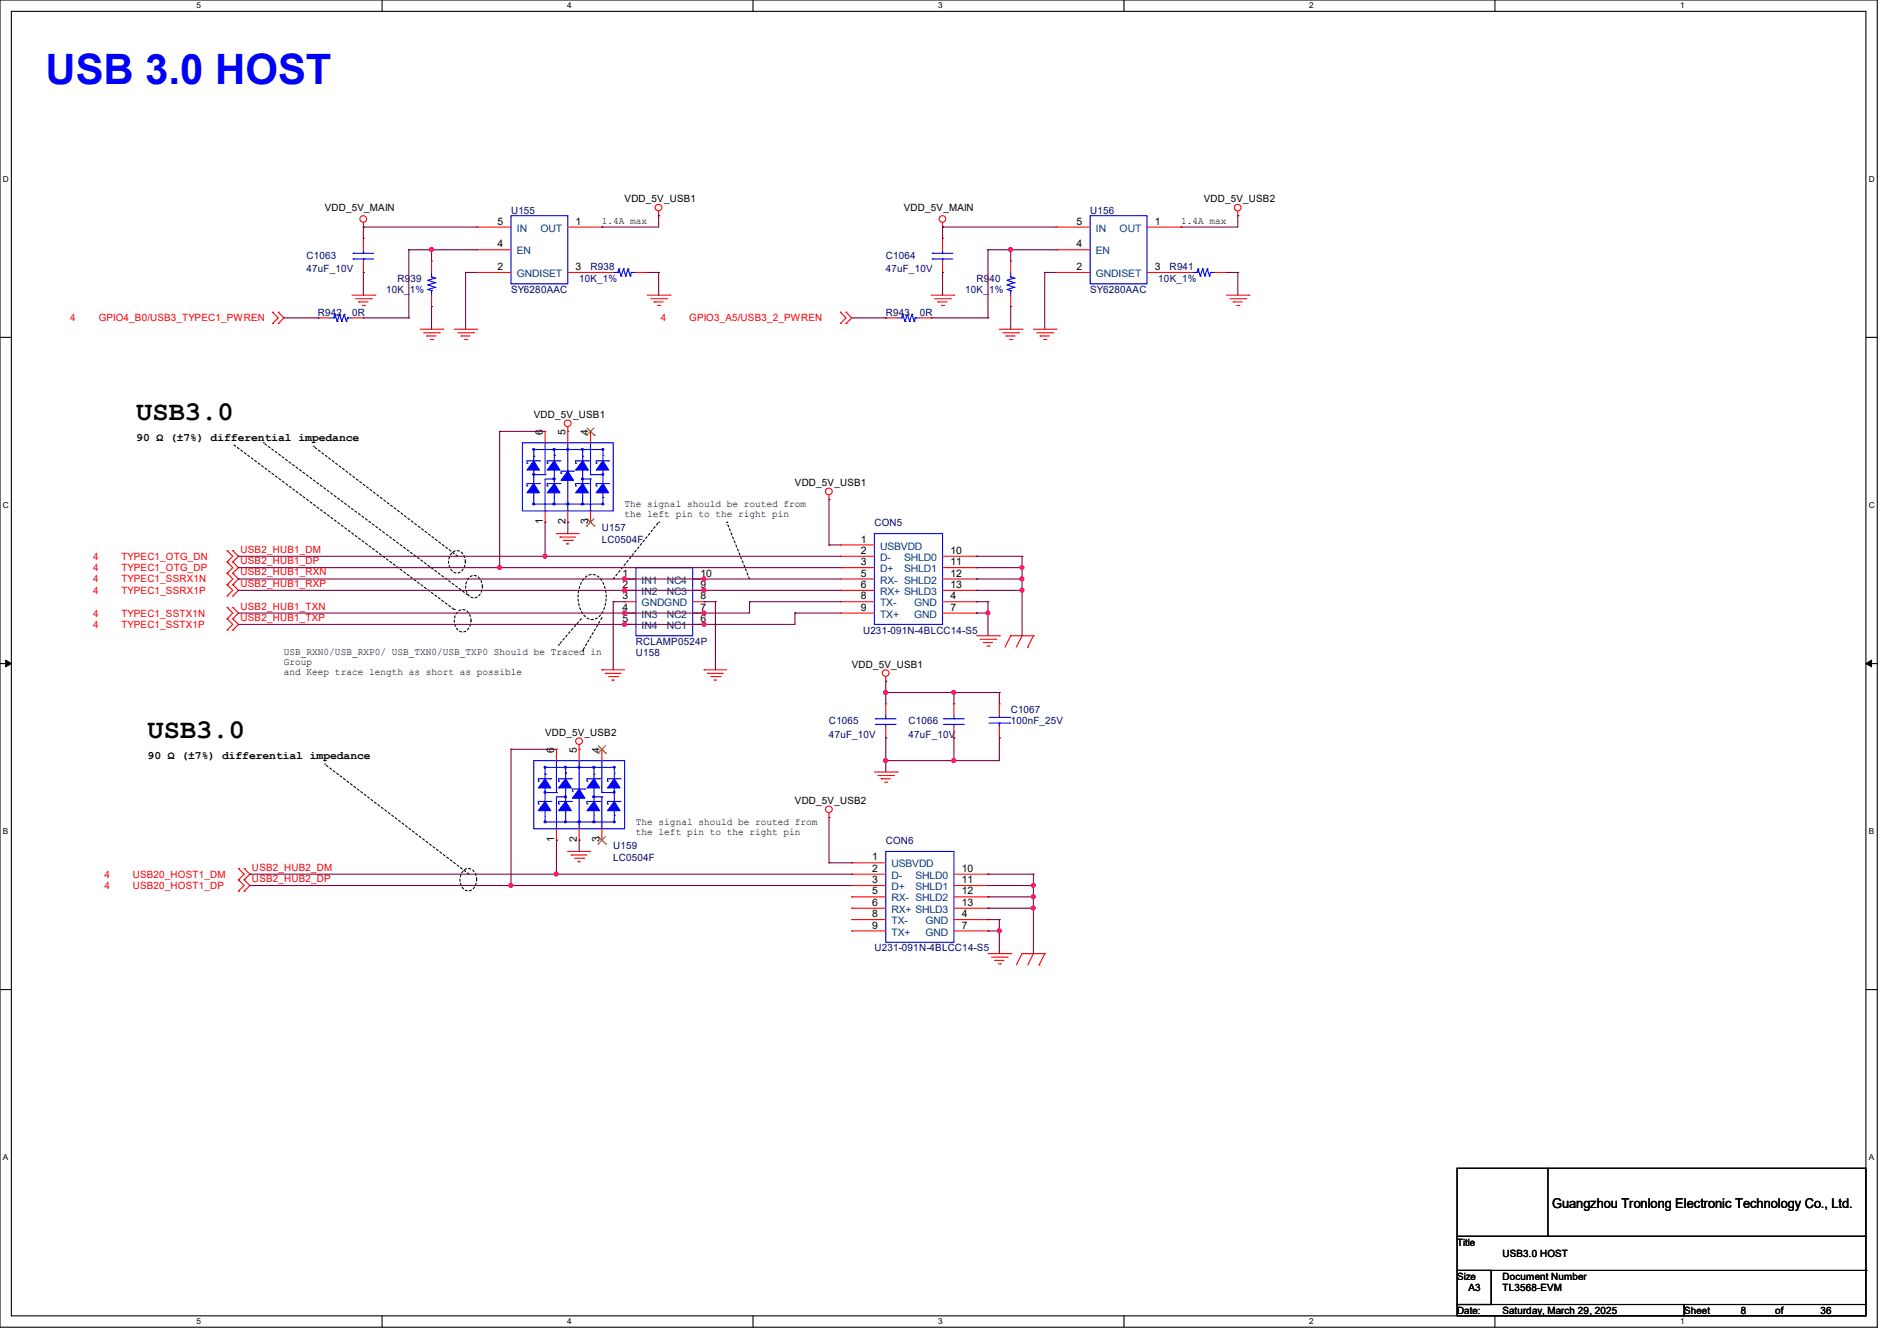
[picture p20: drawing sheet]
<svg xmlns="http://www.w3.org/2000/svg" width="297mm" height="210mm" viewBox="0 0 297 210" stroke-linecap="round" stroke-linejoin="round" font-family="sans-serif">
<defs><g id="words">
<text font-size="6.6" fill="#00f" x="7.1" y="13.2">USB 3.0 HOST</text>
<g font-size="4.2">
<text x="21.3" y="65.8">USB3.0</text>
<text x="23.1" y="115.6">USB3.0</text>
</g>
<text font-size="2.1" x="243" y="189.2">Guangzhou Tronlong Electronic Technology Co., Ltd.</text>
<g font-size="1.8">
<text x="21.3" y="69.1">90 Ω (±7%) differential impedance</text>
<text x="23.1" y="118.9">90 Ω (±7%) differential impedance</text>
</g>
<g font-size="1.6">
<text x="50.8" y="33.1">VDD_5V_MAIN</text>
<text x="77.9" y="35.2">5</text>
<text x="90.1" y="35.2">1</text>
<text x="94.2" y="35">1.4A max</text>
<text x="97.8" y="31.7">VDD_5V_USB1</text>
<text x="141.5" y="33.1">VDD_5V_MAIN</text>
<text x="168.6" y="35.2">5</text>
<text x="180.8" y="35.2">1</text>
<text x="184.9" y="35">1.4A max</text>
<text x="188.5" y="31.7">VDD_5V_USB2</text>
<text x="77.9" y="38.7">4</text>
<text x="168.6" y="38.7">4</text>
<text x="77.9" y="42.3">2</text>
<text x="90.1" y="42.3">3</text>
<text x="168.6" y="42.3">2</text>
<text x="180.8" y="42.3">3</text>
<text x="83.6" y="65.4">VDD_5V_USB1</text>
<text x="85" y="68.1" transform="rotate(-90 85 68.1)">6</text>
<text x="88.5" y="68.1" transform="rotate(-90 88.5 68.1)">5</text>
<text x="92.1" y="68.1" transform="rotate(-90 92.1 68.1)">4</text>
<text x="124.5" y="76.1">VDD_5V_USB1</text>
<text x="85" y="82.1" transform="rotate(-90 85 82.1)">1</text>
<text x="88.5" y="82.1" transform="rotate(-90 88.5 82.1)">2</text>
<text x="92.1" y="82.1" transform="rotate(-90 92.1 82.1)">3</text>
<text x="97.8" y="79.5">The signal should be routed from</text>
<text x="97.8" y="81">the left pin to the right pin</text>
<text x="134.8" y="85">1</text>
<text x="134.8" y="88.5">3</text>
<text x="134.8" y="86.7">2</text>
<text x="148.8" y="86.7">10</text>
<text x="148.8" y="88.5">11</text>
<text x="97.4" y="90.3">1</text>
<text x="97.4" y="92.1">2</text>
<text x="97.4" y="93.9">3</text>
<text x="97.4" y="95.6">4</text>
<text x="109.7" y="95.6">7</text>
<text x="109.7" y="93.9">8</text>
<text x="109.7" y="92.1">9</text>
<text x="109.7" y="90.3">10</text>
<text x="134.8" y="90.3">5</text>
<text x="134.8" y="92.1">6</text>
<text x="134.8" y="93.9">8</text>
<text x="134.8" y="95.6">9</text>
<text x="148.8" y="95.6">7</text>
<text x="148.8" y="93.9">4</text>
<text x="148.8" y="90.3">12</text>
<text x="148.8" y="92.1">13</text>
<text x="97.4" y="97.4">5</text>
<text x="109.7" y="97.4">6</text>
<text x="44.4" y="102.6">USB_RXN0/USB_RXP0/ USB_TXN0/USB_TXP0 Should be Traced in</text>
<text x="44.4" y="104.1">Group</text>
<text x="44.4" y="105.7">and Keep trace length as short as possible</text>
<text x="133.3" y="104.6">VDD_5V_USB1</text>
<text x="85.3" y="115.2">VDD_5V_USB2</text>
<text x="86.7" y="117.9" transform="rotate(-90 86.7 117.9)">6</text>
<text x="90.3" y="117.9" transform="rotate(-90 90.3 117.9)">5</text>
<text x="93.9" y="117.9" transform="rotate(-90 93.9 117.9)">4</text>
<text x="124.5" y="125.9">VDD_5V_USB2</text>
<text x="86.7" y="131.9" transform="rotate(-90 86.7 131.9)">1</text>
<text x="90.3" y="131.9" transform="rotate(-90 90.3 131.9)">2</text>
<text x="93.9" y="131.9" transform="rotate(-90 93.9 131.9)">3</text>
<text x="99.6" y="129.2">The signal should be routed from</text>
<text x="99.6" y="130.8">the left pin to the right pin</text>
<text x="136.6" y="134.7">1</text>
<text x="136.6" y="136.5">2</text>
<text x="150.6" y="136.5">10</text>
<text x="136.6" y="138.3">3</text>
<text x="136.6" y="140.1">5</text>
<text x="136.6" y="141.9">6</text>
<text x="136.6" y="143.6">8</text>
<text x="150.6" y="143.6">4</text>
<text x="150.6" y="138.3">11</text>
<text x="150.6" y="140.1">12</text>
<text x="150.6" y="141.9">13</text>
<text x="136.6" y="145.4">9</text>
<text x="150.6" y="145.4">7</text>
<text x="228.1" y="195.1">Title</text>
<text x="235.2" y="196.8">USB3.0 HOST</text>
<text x="228.1" y="200.4">Size</text>
<text x="229.9" y="202.2">A3</text>
<text x="235.2" y="200.4">Document Number</text>
<text x="235.2" y="202.2">TL3568-EVM</text>
<text x="228.1" y="205.7">Date:</text>
<text x="235.2" y="205.7">Saturday, March 29, 2025</text>
<text x="263.7" y="205.7">Sheet</text>
<text x="272.6" y="205.7">8</text>
<text x="277.9" y="205.7">of</text>
<text x="285" y="205.7">36</text>
</g>
<g font-size="1.6" fill="#000080">
<text x="80" y="33.4">U155</text>
<text x="170.7" y="33.4">U156</text>
<text x="48" y="40.6">C1063</text>
<text x="138.7" y="40.6">C1064</text>
<text x="48" y="42.7">47uF_10V</text>
<text x="60.5" y="45.9">10K_1%</text>
<text x="62.2" y="44.1">R939</text>
<text x="80" y="45.9">SY6280AAC</text>
<text x="90.7" y="44.1">10K_1%</text>
<text x="92.5" y="42.3">R938</text>
<text x="138.7" y="42.7">47uF_10V</text>
<text x="151.1" y="45.9">10K_1%</text>
<text x="152.9" y="44.1">R940</text>
<text x="170.7" y="45.9">SY6280AAC</text>
<text x="181.4" y="44.1">10K_1%</text>
<text x="183.1" y="42.3">R941</text>
<text x="49.8" y="49.4">R942</text>
<text x="55.1" y="49.4">0R</text>
<text x="138.7" y="49.4">R943</text>
<text x="144" y="49.4">0R</text>
<text x="94.2" y="83.2">U157</text>
<text x="136.9" y="82.3">CON5</text>
<text x="94.2" y="85">LC0504F</text>
<text x="99.6" y="101">RCLAMP0524P</text>
<text x="135.1" y="99.2">U231-091N-4BLCC14-S5</text>
<text x="99.6" y="102.8">U158</text>
<text x="129.8" y="113.5">C1065</text>
<text x="142.2" y="113.5">C1066</text>
<text x="158.2" y="111.7">C1067</text>
<text x="158.2" y="113.5">100nF_25V</text>
<text x="129.8" y="115.6">47uF_10V</text>
<text x="142.2" y="115.6">47uF_10V</text>
<text x="96" y="133">U159</text>
<text x="96" y="134.8">LC0504F</text>
<text x="138.7" y="132.1">CON6</text>
<text x="136.9" y="149">U231-091N-4BLCC14-S5</text>
</g>
<g font-size="1.6" fill="#004080">
<text x="80.9" y="36.3">IN</text>
<text x="80.9" y="39.8">EN</text>
<text x="84.6" y="36.3">OUT</text>
<text x="171.6" y="36.3">IN</text>
<text x="171.6" y="39.8">EN</text>
<text x="175.3" y="36.3">OUT</text>
<text x="80.9" y="43.4">GNDISET</text>
<text x="171.6" y="43.4">GNDISET</text>
<text x="137.8" y="86.1">USBVDD</text>
<text x="137.8" y="89.6">D+</text>
<text x="137.8" y="87.8">D-</text>
<text x="141.6" y="87.8">SHLD0</text>
<text x="141.6" y="89.6">SHLD1</text>
<text x="100.5" y="91.4">IN1</text>
<text x="100.5" y="93.2">IN2</text>
<text x="100.5" y="95">GNDGND</text>
<text x="104.4" y="93.2">NC3</text>
<text x="104.4" y="91.4">NC4</text>
<text x="137.8" y="91.4">RX- SHLD2</text>
<text x="137.8" y="93.2">RX+ SHLD3</text>
<text x="137.8" y="95">TX-</text>
<text x="143.1" y="95">GND</text>
<text x="100.5" y="96.7">IN3</text>
<text x="100.5" y="98.5">IN4</text>
<text x="104.4" y="98.5">NC1</text>
<text x="104.4" y="96.7">NC2</text>
<text x="137.8" y="96.7">TX+</text>
<text x="143.1" y="96.7">GND</text>
<text x="139.6" y="135.8">USBVDD</text>
<text x="139.6" y="137.6">D-</text>
<text x="143.3" y="137.6">SHLD0</text>
<text x="139.6" y="139.4">D+</text>
<text x="139.6" y="141.2">RX- SHLD2</text>
<text x="139.6" y="143">RX+ SHLD3</text>
<text x="143.3" y="139.4">SHLD1</text>
<text x="139.6" y="144.7">TX-</text>
<text x="139.6" y="146.5">TX+</text>
<text x="144.9" y="146.5">GND</text>
<text x="144.9" y="144.7">GND</text>
</g>
<g font-size="1.6" fill="#f00">
<text x="11" y="50.3">4</text>
<text x="15.5" y="50.3">GPIO4_B0/USB3_TYPEC1_PWREN</text>
<text x="103.5" y="50.3">4</text>
<text x="107.9" y="50.3">GPIO3_A5/USB3_2_PWREN</text>
<text x="14.6" y="87.7">4</text>
<text x="14.6" y="89.4">4</text>
<text x="19" y="87.7">TYPEC1_OTG_DN</text>
<text x="19" y="89.4">TYPEC1_OTG_DP</text>
<text x="37.7" y="86.6">USB2_HUB1_DM</text>
<text x="37.7" y="88.3">USB2_HUB1_DP</text>
<text x="14.6" y="91.2">4</text>
<text x="14.6" y="93">4</text>
<text x="19" y="91.2">TYPEC1_SSRX1N</text>
<text x="19" y="93">TYPEC1_SSRX1P</text>
<text x="37.7" y="90.1">USB2_HUB1_RXN</text>
<text x="37.7" y="95.5">USB2_HUB1_TXN</text>
<text x="37.7" y="91.9">USB2_HUB1_RXP</text>
<text x="14.6" y="98.3">4</text>
<text x="14.6" y="96.6">4</text>
<text x="19" y="96.6">TYPEC1_SSTX1N</text>
<text x="19" y="98.3">TYPEC1_SSTX1P</text>
<text x="37.7" y="97.2">USB2_HUB1_TXP</text>
<text x="16.3" y="137.5">4</text>
<text x="20.8" y="137.5">USB20_HOST1_DM</text>
<text x="39.5" y="136.4">USB2_HUB2_DM</text>
<text x="16.3" y="139.2">4</text>
<text x="20.8" y="139.2">USB20_HOST1_DP</text>
<text x="39.5" y="138.1">USB2_HUB2_DP</text>
</g>
<g font-size="1.3">
<text x="30.8" y="1.3">5</text>
<text x="88.8" y="1.3">4</text>
<text x="146.9" y="1.3">3</text>
<text x="205" y="1.3">2</text>
<text x="263.1" y="1.3">1</text>
<text x=".5" y="28.4">D</text>
<text x="292.6" y="28.4">D</text>
<text x=".5" y="79.5">C</text>
<text x="292.6" y="79.5">C</text>
<text x=".5" y="130.6">B</text>
<text x="292.6" y="130.6">B</text>
<text x=".5" y="181.7">A</text>
<text x="292.6" y="181.7">A</text>
<text x="30.8" y="207.4">5</text>
<text x="88.8" y="207.4">4</text>
<text x="146.9" y="207.4">3</text>
<text x="205" y="207.4">2</text>
<text x="263.1" y="207.4">1</text>
</g>
</g></defs>
<path d="M0 0h293.9v207.9h-293.9zM1.8 1.8h290.3v204.3h-290.3z" fill="none" stroke="#000" stroke-width=".17"/>
<g fill="#fff">
<path d="M30.8 .2h.7v1.4h-.7z"/>
<path d="M30.8 206.2h.7v1.4h-.7z"/>
</g>
<path d="M59.8 0v1.8M59.8 206.1v1.8" fill="none" stroke="#000" stroke-width=".17"/>
<g fill="#fff">
<path d="M88.8 .2h.7v1.4h-.7z"/>
<path d="M88.8 206.2h.7v1.4h-.7z"/>
</g>
<path d="M117.9 0v1.8M117.9 206.1v1.8" fill="none" stroke="#000" stroke-width=".17"/>
<g fill="#fff">
<path d="M146.9 .2h.7v1.4h-.7z"/>
<path d="M146.9 206.2h.7v1.4h-.7z"/>
</g>
<path d="M176 0v1.8M176 206.1v1.8" fill="none" stroke="#000" stroke-width=".17"/>
<g fill="#fff">
<path d="M205 .2h.7v1.4h-.7z"/>
<path d="M205 206.2h.7v1.4h-.7z"/>
</g>
<path d="M234.1 0v1.8M234.1 206.1v1.8" fill="none" stroke="#000" stroke-width=".17"/>
<g fill="#fff">
<path d="M263.1 .2h.6v1.4h-.6z"/>
<path d="M263.1 206.2h.6v1.4h-.6z"/>
<path d="M.5 27.3h.9v1.4h-.9z"/>
<path d="M292.6 27.3h.9v1.4h-.9z"/>
<path d="M.5 78.4h.9v1.4h-.9z"/>
<path d="M292.6 78.4h.9v1.4h-.9z"/>
</g>
<path d="M0 52.8h1.8M292.1 52.8h1.8" fill="none" stroke="#000" stroke-width=".17"/>
<g fill="#fff">
<path d="M.5 129.5h.8v1.4h-.8z"/>
<path d="M292.6 129.5h.8v1.4h-.8z"/>
</g>
<path d="M0 103.9h1.8M292.1 103.9h1.8" fill="none" stroke="#000" stroke-width=".17"/>
<path d="M.9 103.4l.9 .5-.9 .5zM292.1 103.9l.9-.5v1z" fill="#000" stroke="#000" stroke-width=".16"/>
<g fill="#fff">
<path d="M.5 180.5h.8v1.4h-.8z"/>
<path d="M292.6 180.5h.8v1.4h-.8z"/>
</g>
<path d="M0 155h1.8M292.1 155h1.8M228.1 183h64v10.6h-64zM228.1 193.6h64v5.4h-64zM228.1 199h5.4v5.3h-5.4zM242.4 193.6h.1M242.4 183v10.6M292.1 199h.1M292.1 199v5.3M228.1 204.3h35.6v1.8h-35.6zM263.7 204.3h28.4v1.8h-28.4z" fill="none" stroke="#000" stroke-width=".17"/>
<g fill="none" stroke="#000" stroke-width=".17" stroke-dasharray=".3">
<path d="M36.6 69.7l34.5 25.8M41.2 69.3h.1M49.1 69.9h.1M70.8 86.6a1.21 1.21 0 0 1 1.3-.2 1.21 1.21 0 0 1 .7 1 1.74 1.74 0 0 1-1.3 2.3 1.81 1.81 0 0 1-1-2.7zM71.1 95.5h.1M71.7 95.8a1.21 1.21 0 0 1 1.2-.2 1.21 1.21 0 0 1 .8 1.1 1.74 1.74 0 0 1-1.3 2.3 1.81 1.81 0 0 1-1-2.8zM71.7 87.1l-22.6-17.2M73.2 93.2l-32-23.9M73.4 90.5a1.21 1.21 0 0 1 1.3-.2 1.21 1.21 0 0 1 .8 1 1.74 1.74 0 0 1-1.3 2.3 1.81 1.81 0 0 1-1-2.8zM91 96.9l-3.5 4.1M91.7 90.3a1.73 1.73 0 0 1 2.7 1 4.8 4.8 0 0 1-.7 5.4 1.73 1.73 0 0 1-2.7-1 4.8 4.8 0 0 1 .7-5.4zM94.2 96.7l-3 5.2"/>
<path d="M96 90.7l7.1-8.9M103.1 81.8h.1M113.8 81.8h.1M117.3 90.7l-3.5-8.9M50.8 119.7h.1M87.5 101h.1M91.2 101.9h.1M72.5 136.4a1.21 1.21 0 0 1 1.3-.3 1.21 1.21 0 0 1 .8 1.1 1.74 1.74 0 0 1-1.3 2.3 1.81 1.81 0 0 1-1-2.8zM73.4 136.9l-22.6-17.2"/>
</g>
<g fill="none" stroke="#f00" stroke-width=".17">
<path d="M56.9 35.6h.1M56.9 37.3h.1M56.9 34.8v.8M56.9 37.3v1.8M74.7 35.6h.1M74.7 39.1h.1M74.7 35.6h5.3M74.7 39.1h5.3M88.9 35.6h5.3M94.2 35.6h.1M103.1 33.8h.1M103.1 33.1v.7"/>
<path d="M147.6 35.6h.1M147.6 37.3h.1M147.6 34.8v.8M147.6 37.3v1.8M165.4 35.6h.1M165.4 39.1h.1M165.4 35.6h5.3M165.4 39.1h5.3M179.6 35.6h5.3M184.9 35.6h.1M193.8 33.8h.1M193.8 33.1v.7"/>
<path d="M42.7 48.9h.1M42.7 50.7h.1M42.7 48.9l.9 .9-.9 .9M43.6 50.7h.1M43.6 48.9h.1M43.6 48.9l.9 .9-.9 .9M49.8 49.8h.1M49.8 49.8h1.8M55.1 46.2h3.6M55.1 49.8h1.8M55.7 46.8h2.4M56.2 47.3h.1"/>
<path d="M56.2 47.3h1.4M56.7 47.8h.4M56.9 42.7h.1M56.9 49.8h.1M56.9 40.9v1.8M57.1 47.8h.1M58.1 46.8h.1M58.7 46.2h.1M65.8 51.6h3.5M66.3 52.1h2.5M66.8 52.6h.1M66.8 52.6h1.5"/>
<path d="M67.4 53.2h.3M67.6 40.9h.1M67.6 48h.1M67.6 40.9v1.8M67.6 46.2v1.8M67.7 53.2h.1M68.8 52.1h.1M69.3 51.6h.1M71.1 51.6h3.6M71.7 52.1h2.4M72.2 52.6h.1M72.2 52.6h1.4"/>
<path d="M72.7 53.2h.4M73.1 53.2h.1M74.1 52.1h.1M74.7 51.6h.1M74.7 42.7h.1M74.7 42.7h5.3M88.9 42.7h7.1M94.2 42.7h.1M99.6 42.7h1.7M101.3 42.7h.1M101.3 46.2h3.6M101.9 46.8h2.5"/>
<path d="M102.4 47.3h.1M102.4 47.3h1.4M103 47.8h.3M103.3 47.8h.1M104.4 46.8h.1M104.9 46.2h.1M131.6 48.9h.1M131.6 50.7h.1M131.6 48.9l.9 .9-.9 .9M132.5 50.7h.1M132.5 48.9h.1M132.5 48.9l.9 .9-.9 .9"/>
<path d="M138.7 49.8h.1M138.7 49.8h1.8M144 49.8h1.8M145.8 49.8h.1M145.8 46.2h3.6M146.3 46.8h2.5M146.9 47.3h.1M146.9 47.3h1.4M147.4 47.8h.3M147.6 42.7h.1M147.6 40.9v1.8M147.7 47.8h.1"/>
<path d="M148.8 46.8h.1M149.4 46.2h.1M156.5 51.6h3.5M157 52.1h2.5M157.5 52.6h.1M157.5 52.6h1.5M158.1 53.2h.3M158.2 40.9h.1M158.2 48h.1M158.2 40.9v1.8M158.2 46.2v1.8M158.4 53.2h.1"/>
<path d="M159.5 52.1h.1M160 51.6h.1M161.8 51.6h3.6M162.3 52.1h2.5M162.9 52.6h.1M162.9 52.6h1.4M163.4 53.2h.3M163.7 53.2h.1M164.8 52.1h.1M165.4 51.6h.1M165.4 42.7h.1M165.4 42.7h5.3"/>
<path d="M179.6 42.7h7.1M184.9 42.7h.1M190.2 42.7h1.8M192 42.7h.1M192 46.2h3.6M192.6 46.8h2.4M193.1 47.3h.1M193.1 47.3h1.4M193.6 47.8h.4M194 47.8h.1M195 46.8h.1M195.6 46.2h.1"/>
<path d="M85.3 67.6h.1M85.3 67.6v1.7M88.9 67.6h.1M88.9 66.8v2.5M92.5 67.6h.1M92.5 67.6v1.7M129.8 78.2h.1M129.8 77.5v.7M35.6 86.2h.1M35.6 88h.1M35.6 89.8h.1M35.6 91.6h.1"/>
<path d="M35.6 93.3h.1M35.6 95.1h.1M35.6 96.9h.1M35.6 98.7h.1M35.6 86.2l.8 .9-.8 .9M35.6 88l.8 .9-.8 .9M35.6 89.8l.8 .9-.8 .9M35.6 91.6l.8 .9-.8 .8M35.6 95.1l.8 .9-.8 .9M35.6 96.9l.8 .9-.8 .9M36.4 88h.1M36.4 86.2h.1"/>
<path d="M36.4 89.8h.1M36.4 91.6h.1M36.4 93.3h.1M36.4 96.9h.1M36.4 95.1h.1M36.4 98.7h.1M36.4 86.2l.9 .9-.9 .9M36.4 88l.9 .9-.9 .9M36.4 89.8l.9 .9-.9 .9M36.4 91.6l.9 .9-.9 .8M36.4 95.1l.9 .9-.9 .9M36.4 96.9l.9 .9-.9 .9"/>
<path d="M85.3 81.8h.1M85.3 80v1.8M87.1 83.6h.1M87.1 83.6h3.6M87.7 84.1h.1M87.7 84.1h2.4M88.2 84.6h1.4M88.7 85.2h.1M88.7 85.2h.4M88.9 81.8h.1M88.9 80v1.8M89.6 84.6h.1"/>
<path d="M92.5 81.8h.1M92.5 80v1.8M97.8 90.7h.1M97.8 92.5h.1M97.8 94.2h.1M97.8 96h.1M97.8 97.8h.1M97.8 90.7h1.8M97.8 92.5h1.8M97.8 94.2h1.8M97.8 96h1.8M97.8 97.8h1.8"/>
<path d="M108.5 90.7h1.7M108.5 92.5h1.7M108.5 94.2h1.7M108.5 96h1.7M108.5 97.8h1.7M110.2 97.8h.1M110.2 96h.1M110.2 94.2h.1M110.2 92.5h.1M110.2 90.7h.1M131.6 85.3h.1M131.6 88.9h.1"/>
<path d="M131.6 87.1h.1M131.6 90.7h.1M131.6 92.5h.1M131.6 94.2h.1M131.6 96h.1M131.6 90.7h5.3M131.6 92.5h5.3M131.6 94.2h5.3M131.6 96h5.3M131.6 85.3h5.3M131.6 88.9h5.3M131.6 87.1h5.3"/>
<path d="M147.6 90.7h5.3M147.6 92.5h5.3M147.6 94.2h5.3M147.6 96h5.3M147.6 88.9h5.3M147.6 87.1h5.3M152.9 96h.1M152.9 87.1h.1M152.9 94.2h.1M152.9 88.9h.1M152.9 90.7h.1M152.9 92.5h.1"/>
<path d="M152.9 99.6h3.6M156.5 99.6h.1M158.2 99.6h.1M158.2 99.6l-.8 1.7M158.2 99.6h3.6M160 99.6h.1M160 99.6l-.9 1.7M161.8 99.6h.1M161.8 99.6l-.9 1.7M87.1 117.3h.1M87.1 117.3v1.8M90.7 117.3h.1"/>
<path d="M90.7 116.6v2.5M94.2 104.9h.1M94.2 117.3h.1M94.2 104.9h3.6M94.2 117.3v1.8M94.8 105.5h.1M94.8 105.5h2.4M95.3 106h1.4M95.8 106.5h.1M95.8 106.5h.4M96.7 106h.1M110.2 104.9h.1"/>
<path d="M110.2 104.9h3.6M110.8 105.5h.1M110.8 105.5h2.4M111.3 106h1.4M111.8 106.5h.1M111.8 106.5h.4M112.7 106h.1M138.7 106.7h.1M138.7 115.6h.1M138.7 110.2h.1M138.7 106v.7M138.7 110.2v1.8"/>
<path d="M138.7 113.8v1.8M149.4 115.6h.1M149.4 110.2h.1M149.4 110.2v1.8M149.4 113.8v1.8M153.5 100.1h2.4M154 100.6h.1M154 100.6h1.4M154.5 101.2h.4M154.9 101.2h.1M155.9 100.1h.1M156.5 110.2h.1"/>
<path d="M156.5 115.6h.1M156.5 110.2v1.8M156.5 113.8v1.8M160.9 101.3h.1M37.3 136h.1M37.3 137.8h.1M37.3 139.6h.1M37.3 136l.9 .9-.9 .9M37.3 137.8l.9 .9-.9 .9M38.2 137.8h.1M38.2 136h.1M38.2 139.6h.1"/>
<path d="M38.2 136l.9 .9-.9 .9M38.2 137.8l.9 .9-.9 .9M87.1 131.6h.1M87.1 129.8v1.8M88.9 133.4h.1M88.9 133.4h3.6M89.5 133.9h.1M89.5 133.9h2.4M90 134.4h1.4M90.5 135h.1M90.5 135h.3M90.7 131.6h.1"/>
<path d="M90.7 129.8v1.8M91.4 134.4h.1M94.2 131.6h.1M94.2 129.8v1.8M129.8 128h.1M129.8 127.3v.7M133.4 135.1h.1M133.4 138.7h.1M133.4 136.9h.1M133.4 135.1h5.3M133.4 138.7h5.3M133.4 136.9h5.3"/>
<path d="M136.9 120.9h3.6M137.5 121.5h2.4M138 122h.1M138 122h1.4M138.5 122.5h.4M138.9 122.5h.1M139.9 121.5h.1M140.5 120.9h.1M149.4 138.7h5.3M149.4 136.9h5.3M154.7 136.9h.1M154.7 138.7h.1"/>
<path d="M133.4 140.5h.1M133.4 142.2h.1M133.4 144h.1M133.4 145.8h.1M133.4 140.5h5.3M133.4 142.2h5.3M133.4 145.8h5.3M133.4 144h5.3M149.4 140.5h5.3M149.4 142.2h5.3M149.4 145.8h5.3M149.4 144h5.3"/>
<path d="M154.7 145.8h.1M154.7 144h.1M154.7 140.5h.1M154.7 142.2h.1M154.7 149.4h3.5M155.2 149.9h2.5M155.7 150.4h.1M155.7 150.4h1.5M156.3 151h.3M156.6 151h.1M157.7 149.9h.1M158.2 149.4h.1"/>
<path d="M160 149.4h.1M160 149.4l-.9 1.7M160 149.4h3.6M161.8 149.4h.1M161.8 149.4l-.9 1.7M162.7 151.1h.1M163.6 149.4h.1M163.6 149.4l-.9 1.7"/>
<circle cx="56.9" cy="34.3" r=".52"/>
<circle cx="103.1" cy="32.5" r=".52"/>
<circle cx="147.6" cy="34.3" r=".52"/>
<circle cx="193.8" cy="32.5" r=".52"/>
<circle cx="88.9" cy="66.3" r=".52"/>
<circle cx="129.8" cy="77" r=".52"/>
<circle cx="90.7" cy="116.1" r=".52"/>
<circle cx="138.7" cy="105.4" r=".52"/>
<circle cx="129.8" cy="126.7" r=".52"/>
</g>
<g fill="none" stroke="#00f" stroke-width=".17">
<path d="M55.3 39.7h.1M55.3 39.7h3.2M56.9 39.7h.1M56.9 39.1v.6M80 33.8h8.9v10.6h-8.9zM146 39.7h.1M146 39.7h3.2M147.6 39.7h.1M147.6 39.1v.6M170.7 33.8h8.9v10.6h-8.9zM51.6 49.8h.7M52.3 49.8h.1"/>
<path d="M52.5 49.2h.1M52.5 49.2l.3 1.1M52.5 49.2l-.2 .6M52.8 50.3h.1M53.2 49.2h.1M53.2 49.2l.3 1.1M53.2 49.2l-.4 1.1M53.5 50.3h.1M53.9 49.2h.1M53.9 49.2l.3 1.1M53.9 49.2l-.4 1.1M54.2 50.3h.1"/>
<path d="M54.4 49.8h.1M54.4 49.8h.7M54.4 49.8l-.2 .5M55.3 40.6h.1M55.3 40.6h3.2M56.9 40.6h.1M56.9 40.6v.3M67 45.3h.1M67 44.6h.1M67 43.9h.1M67 45.3l.6 .2M67 44.6l1.1 .4"/>
<path d="M67 43.9l1.1 .4M67.6 45.5h.1M67.6 43.4h.1M67.6 43.4l.5 .2M67.6 42.7v.7M67.6 45.5v.7M68.1 45h.1M68.1 44.3h.1M68.1 43.6h.1M68.1 45l-1.1 .3M68.1 44.3l-1.1 .3M68.1 43.6l-1.1 .3"/>
<path d="M96 42.7h.7M96.7 42.7h.1M96.9 42.1h.1M96.9 42.1l-.2 .6M96.9 42.1l.3 1.1M97.2 43.2h.1M97.6 42.1h.1M97.6 42.1l-.4 1.1M97.6 42.1l.4 1.1M98 43.2h.1M98.3 42.1h.1M98.3 42.1l-.3 1.1"/>
<path d="M98.3 42.1l.4 1.1M98.7 43.2h.1M98.8 42.7h.1M98.8 42.7l-.1 .5M98.8 42.7h.8M140.5 49.8h.7M141.2 49.8h.1M141.4 49.2h.1M141.4 49.2l.3 1.1M141.4 49.2l-.2 .6M141.7 50.3h.1M142.1 49.2h.1"/>
<path d="M142.1 49.2l.3 1.1M142.1 49.2l-.4 1.1M142.4 50.3h.1M142.8 49.2h.1M142.8 49.2l.3 1.1M142.8 49.2l-.4 1.1M143.1 50.3h.1M143.3 49.8h.1M143.3 49.8l-.2 .5M143.3 49.8h.7M146 40.6h.1M146 40.6h3.2"/>
<path d="M147.6 40.6h.1M147.6 40.6v.3M157.7 45.3h.1M157.7 44.6h.1M157.7 43.9h.1M157.7 45.3l.5 .2M157.7 44.6l1.1 .4M157.7 43.9l1.1 .4M158.2 45.5h.1M158.2 43.4h.1M158.2 43.4l.6 .2M158.2 42.7v.7"/>
<path d="M158.2 45.5v.7M158.8 45h.1M158.8 44.3h.1M158.8 43.6h.1M158.8 45l-1.1 .3M158.8 44.3l-1.1 .3M158.8 43.6l-1.1 .3M186.7 42.7h.7M187.4 42.7h.1M187.6 42.1h.1M187.6 42.1l-.2 .6M187.6 42.1l.3 1.1"/>
<path d="M187.9 43.2h.1M188.3 42.1h.1M188.3 42.1l-.4 1.1M188.3 42.1l.3 1.1M188.6 43.2h.1M189 42.1h.1M189 42.1l-.4 1.1M189 42.1l.4 1.1M189.4 43.2h.1M189.5 42.7h.1M189.5 42.7h.7M189.5 42.7l-.1 .5"/>
<path d="M81.8 69.3h14.2v10.7h-14.2zM82.5 76.1h.1M82.5 72.6h.1M83.6 71.5h.1M83.6 79h.1M83.6 70.4h.1M83.6 70.4v8.6M83.6 74.3h1.7M83.6 79h10.8M83.6 70.4h10.8M84.5 75.7h.1M84.5 72.2h.1"/>
<path d="M84.5 75.7h-2v.4M84.5 72.2h-2v.4M85.3 74.3h.1M85.3 69.3h.1M85.3 69.3v5M85.7 72.6h.1M85.7 76.1h.1M86.8 71.3h.1M86.8 75h.1M86.8 79h.1M86.8 70.4v8.6M86.8 75h-1.5v5"/>
<path d="M87.7 75.7h.1M87.7 72.2h.1M87.7 75.7h-2v.4M87.7 72.2h-2v.4M87.8 74.1h.1M88.9 70.4h.1M88.9 79h.1M88.9 73.8h.1M88.9 78.8h.1M88.9 69.3v4.5M88.9 75.2v3.6M88.9 79v1"/>
<path d="M89.8 73.8h.1M89.8 73.8h-2v.3M90.1 76.1h.1M90.1 72.6h.1M91.2 71.5h.1M91.2 70.4h.1M91.2 79h.1M91.2 70.4v8.6M91.2 75h1.3M92.1 75.7h.1M92.1 72.2h.1M92.1 75.7h-2v.4"/>
<path d="M92.1 72.2h-2v.4M92.5 75h.1M92.5 74.3h.1M92.5 69.3h.1M92.5 74.3h1.9M92.5 69.3v5M92.5 75v5M93.3 76.1h.1M93.3 72.6h.1M94.4 71.3h.1M94.4 79h.1M94.4 77.9h.1"/>
<path d="M94.4 70.4h.1M94.4 70.4v.7M94.4 71.3v7.7M95.3 75.7h.1M95.3 72.2h.1M95.3 75.7h-2v.4M95.3 72.2h-2v.4M85.3 80h.1M92.5 80h.1M99.6 88.9h8.9v10.7h-8.9zM136.9 83.6h10.7v14.2h-10.7zM83.6 119.1h14.2v10.7h-14.2z"/>
<path d="M87.1 119.1h.1M87.1 119.1v5M90.7 119.1v4.5M94.2 119.1h.1M94.2 119.1v5M137.1 112.6h.1M137.1 113.5h.1M137.1 112.6h3.2M137.1 113.5h3.2M138.7 113.5h.1M138.7 112.6h.1M138.7 112v.6"/>
<path d="M138.7 113.5v.3M147.7 112.6h.1M147.7 113.5h.1M147.7 112.6h3.3M147.7 113.5h3.3M149.4 113.5h.1M149.4 112.6h.1M149.4 112v.6M149.4 113.5v.3M154.9 113.2h3.2M154.9 112.4h3.2M156.5 112.4h.1"/>
<path d="M156.5 113.2h.1M156.5 112v.4M156.5 113.2v.6M158.1 113.2h.1M158.1 112.4h.1M84.3 125.9h.1M84.3 122.3h.1M85.3 121.2h.1M85.3 128.7h.1M85.3 120.2h.1M85.3 120.2v8.5M85.3 124.1h1.8"/>
<path d="M85.3 128.7h10.9M85.3 120.2h10.9M86.2 125.5h.1M86.2 122h.1M86.2 125.5h-1.9v.4M86.2 122h-1.9v.3M87.1 124.1h.1M87.1 129.8h.1M87.5 122.3h.1M87.5 125.9h.1M88.6 121.1h.1M88.6 124.8h.1"/>
<path d="M88.6 128.7h.1M88.6 120.2v8.5M88.6 124.8h-1.5v5M89.5 125.5h.1M89.5 122h.1M89.5 125.5h-2v.4M89.5 122h-2v.3M89.6 123.9h.1M90.7 120.2h.1M90.7 128.7h.1M90.7 123.6h.1M90.7 128.6h.1"/>
<path d="M90.7 125v3.6M90.7 128.7v1.1M91.6 123.6h.1M91.6 123.6h-2v.3M91.9 125.9h.1M91.9 122.3h.1M93 121.2h.1M93 120.2h.1M93 128.7h.1M93 120.2v8.5M93 124.8h1.2M93.9 125.5h.1"/>
<path d="M93.9 122h.1M93.9 125.5h-2v.4M93.9 122h-2v.3M94.2 124.8h.1M94.2 129.8h.1M94.2 124.1h.1M94.2 124.1h2M94.2 124.8v5M95.1 125.9h.1M95.1 122.3h.1M96.2 121.1h.1M96.2 128.7h.1"/>
<path d="M96.2 127.7h.1M96.2 120.2h.1M96.2 120.2v.7M96.2 121.1v7.6M97.1 125.5h.1M97.1 122h.1M97.1 125.5h-2v.4M97.1 122h-2v.3M138.7 133.4h10.7v14.2h-10.7z"/>
</g>
<g fill="#00f" stroke="#00f" stroke-width=".17">
<path d="M88.9 73.8l.9 1.4h-2z" fill-rule="evenodd"/>
<path d="M91.2 75.7l.9 1.5h-2z" fill-rule="evenodd"/>
<path d="M91.2 72.2l.9 1.4h-2z" fill-rule="evenodd"/>
<path d="M94.4 75.7l.9 1.5h-2z" fill-rule="evenodd"/>
<path d="M94.4 72.2l.9 1.4h-2z" fill-rule="evenodd"/>
<path d="M83.6 72.2l.9 1.4h-2z" fill-rule="evenodd"/>
<path d="M86.8 75.7l.9 1.5h-2z" fill-rule="evenodd"/>
<path d="M86.8 72.2l.9 1.4h-2z" fill-rule="evenodd"/>
<path d="M83.6 75.7l.9 1.5h-2z" fill-rule="evenodd"/>
<path d="M86.6 78.8h.3v.2h-.3z" fill-rule="evenodd"/>
<path d="M91.1 78.8h.2v.2h-.2z" fill-rule="evenodd"/>
<path d="M86.6 70.3h.3v.2h-.3z" fill-rule="evenodd"/>
<path d="M91.1 74.9h.2v.2h-.2z" fill-rule="evenodd"/>
<path d="M91.1 70.3h.2v.2h-.2z" fill-rule="evenodd"/>
<path d="M86.6 74.9h.3v.2h-.3z" fill-rule="evenodd"/>
<path d="M90.7 123.6l.9 1.4h-2z" fill-rule="evenodd"/>
<path d="M93 125.5l.9 1.5h-2z" fill-rule="evenodd"/>
<path d="M93 122l.9 1.4h-2z" fill-rule="evenodd"/>
<path d="M96.2 125.5l.9 1.5h-2z" fill-rule="evenodd"/>
<path d="M96.2 122l.9 1.4h-2z" fill-rule="evenodd"/>
<path d="M85.3 122l.9 1.4h-1.9z" fill-rule="evenodd"/>
<path d="M88.6 125.5l.9 1.5h-2z" fill-rule="evenodd"/>
<path d="M88.6 122l.9 1.4h-2z" fill-rule="evenodd"/>
<path d="M85.3 125.5l.9 1.5h-1.9z" fill-rule="evenodd"/>
<path d="M88.4 128.6h.2v.2h-.2z" fill-rule="evenodd"/>
<path d="M92.8 128.6h.3v.2h-.3z" fill-rule="evenodd"/>
<path d="M88.4 120.1h.2v.2h-.2z" fill-rule="evenodd"/>
<path d="M92.8 124.7h.3v.2h-.3z" fill-rule="evenodd"/>
<path d="M92.8 120.1h.3v.2h-.3z" fill-rule="evenodd"/>
<path d="M88.4 124.7h.2v.2h-.2z" fill-rule="evenodd"/>
<circle cx="88.9" cy="70.4" r=".15"/>
<circle cx="88.9" cy="78.9" r=".15"/>
<circle cx="94.4" cy="74.3" r=".15"/>
<circle cx="83.5" cy="70.4" r=".15"/>
<circle cx="83.5" cy="78.9" r=".15"/>
<circle cx="94.4" cy="70.4" r=".15"/>
<circle cx="94.4" cy="78.9" r=".15"/>
<circle cx="83.5" cy="74.3" r=".15"/>
<circle cx="90.7" cy="120.2" r=".15"/>
<circle cx="90.7" cy="128.7" r=".15"/>
<circle cx="96.2" cy="124.1" r=".15"/>
<circle cx="85.3" cy="120.2" r=".15"/>
<circle cx="85.3" cy="128.7" r=".15"/>
<circle cx="96.2" cy="120.2" r=".15"/>
<circle cx="96.2" cy="128.7" r=".15"/>
<circle cx="85.3" cy="124.1" r=".15"/>
</g>
<g fill="none" stroke="#804000" stroke-width=".16">
<path d="M91.9 68.2h.1M91.9 67l1.1 1.2M93 67l-1.1 1.2M93 68.2h.1M91.9 82.4h.1M91.9 81.2l1.1 1.2M93 81.2l-1.1 1.2M93 82.4h.1M93.6 117.9h.1M93.7 116.8l1.1 1.1M94.8 116.8l-1.2 1.1M94.8 117.9h.1"/>
<path d="M93.6 132.2h.1M93.7 131l1.1 1.2M94.8 131l-1.2 1.2M94.8 132.2h.1"/>
</g>
<g fill="none" stroke="#800040" stroke-width=".17">
<path d="M56.9 35.6h.1M56.9 35.6v1.7M56.9 35.6h17.8M64 39.1h.1M64 39.1h10.7M64 39.1v10.7M67.6 39.1h.1M67.6 39.1v1.8M94.2 35.6h.1M103.1 33.8h.1M103.1 33.8v1.8h-8.9M147.6 35.6h.1"/>
<path d="M147.6 35.6h17.8M147.6 35.6v1.7M154.7 39.1h.1M154.7 39.1v10.7M154.7 39.1h10.7M158.2 39.1h.1M158.2 39.1v1.8M184.9 35.6h.1M193.8 33.8h.1M193.8 33.8v1.8h-8.9M44.5 49.8h5.3M49.8 49.8h.1"/>
<path d="M56.9 42.7h.1M56.9 42.7v3.5M56.9 49.8h7.1M64 49.8h.1M67.6 48h.1M67.6 48v3.6M72.9 42.7h.1M72.9 42.7h1.8M72.9 42.7v8.9M101.3 42.7h.1M101.3 42.7h1.8M103.1 42.7h.1"/>
<path d="M103.1 42.7v3.5M133.4 49.8h5.3M138.7 49.8h.1M145.8 49.8h8.9M147.6 42.7h.1M147.6 42.7v3.5M154.7 49.8h.1M158.2 48h.1M158.2 48v3.6M163.6 42.7h.1M163.6 42.7h1.8M163.6 42.7v8.9"/>
<path d="M192 42.7h.1M192 42.7h1.8M193.8 42.7h.1M193.8 42.7v3.5M78.2 67.6h.1M78.2 67.6h7.1M78.2 67.6v21.3M129.8 78.2h.1M129.8 78.2v7.1M37.3 87.1h.1M37.3 88.9h.1M37.3 90.7h.1"/>
<path d="M37.3 92.5h.1M37.3 87.1h94.3M37.3 88.9h94.3M37.3 90.7h94.3M37.3 92.5h94.3M78.2 88.9h.1M85.3 81.8h.1M85.3 87.1h.1M85.3 81.8v5.3M88.9 81.8h.1M88.9 81.8v1.8M96 94.2h.1"/>
<path d="M96 94.2h1.8M96 94.2v10.7M97.8 96h.1M97.8 97.8h.1M97.8 90.7h.1M97.8 92.5h.1M110.2 92.5h.1M110.2 90.7h.1M110.2 97.8h.1M110.2 96h.1M110.2 94.2h.1M110.2 94.2h1.8"/>
<path d="M112 94.2h.1M112 94.2v10.7M117.3 94.2h.1M117.3 94.2v1.8h-80M117.3 94.2h14.3M124.5 96h.1M124.5 96h7.1M124.5 96v1.8h-87.2M129.8 85.3h.1M129.8 85.3h1.8M152.9 94.2h.1M152.9 90.7h.1"/>
<path d="M152.9 96h.1M152.9 92.5h.1M152.9 88.9h.1M152.9 87.1h.1M152.9 87.1h7.1M152.9 88.9h7.1M152.9 90.7h7.1M152.9 96h1.8M152.9 94.2h1.8M152.9 92.5h7.1M154.7 96h.1M154.7 94.2h.1"/>
<path d="M154.7 94.2v5.4M160 92.5h.1M160 90.7h.1M160 88.9h.1M160 87.1h.1M160 87.1v12.5M80 117.3h.1M80 117.3v21.4M80 117.3h7.1M138.7 106.7h.1M138.7 108.5h.1M138.7 115.6h.1"/>
<path d="M138.7 119.1h.1M138.7 106.7v3.5M138.7 115.6v5.3M138.7 108.5h17.8M149.4 108.5h.1M149.4 115.6h.1M149.4 119.1h.1M149.4 108.5v1.7M149.4 115.6v3.5M156.5 108.5h.1M156.5 115.6h.1M156.5 108.5v1.7"/>
<path d="M156.5 115.6v3.5h-17.8M39.1 138.7h.1M39.1 136.9h.1M39.1 138.7h94.3M39.1 136.9h94.3M80 138.7h.1M87.1 131.6h.1M87.1 136.9h.1M87.1 131.6v5.3M90.7 131.6h.1M90.7 131.6v1.8M129.8 135.1h.1"/>
<path d="M129.8 128h.1M129.8 135.1h3.6M129.8 128v7.1M154.7 136.9h.1M154.7 138.7h.1M154.7 138.7h7.1M154.7 136.9h7.1M161.8 136.9h.1M161.8 138.7h.1M161.8 136.9v12.5M154.7 140.5h.1M154.7 144h.1"/>
<path d="M154.7 145.8h.1M154.7 142.2h.1M154.7 140.5h7.1M154.7 144h1.8M154.7 145.8h1.8M154.7 142.2h7.1M156.5 145.8h.1M156.5 144h.1M156.5 144v5.4M161.8 142.2h.1M161.8 140.5h.1"/>
</g>
<g fill="#f0f" stroke="#f0f" stroke-width=".17">
<circle cx="80" cy="138.7" r=".32"/>
<circle cx="87.1" cy="136.9" r=".32"/>
<circle cx="161.8" cy="140.4" r=".32"/>
<circle cx="161.8" cy="142.2" r=".32"/>
<circle cx="156.4" cy="145.8" r=".32"/>
<circle cx="161.8" cy="138.7" r=".32"/>
<circle cx="85.3" cy="87.1" r=".32"/>
<circle cx="78.2" cy="88.9" r=".32"/>
<circle cx="97.8" cy="90.7" r=".32"/>
<circle cx="97.8" cy="96" r=".32"/>
<circle cx="97.8" cy="97.8" r=".32"/>
<circle cx="160" cy="92.4" r=".32"/>
<circle cx="160" cy="90.7" r=".32"/>
<circle cx="97.8" cy="92.4" r=".32"/>
<circle cx="154.7" cy="96" r=".32"/>
<circle cx="160" cy="88.9" r=".32"/>
<circle cx="110.2" cy="92.4" r=".32"/>
<circle cx="110.2" cy="90.7" r=".32"/>
<circle cx="110.2" cy="97.8" r=".32"/>
<circle cx="110.2" cy="96" r=".32"/>
<circle cx="67.5" cy="39.1" r=".32"/>
<circle cx="158.2" cy="39.1" r=".32"/>
<circle cx="149.3" cy="108.4" r=".32"/>
<circle cx="138.7" cy="108.4" r=".32"/>
<circle cx="149.3" cy="119.1" r=".32"/>
<circle cx="138.7" cy="119.1" r=".32"/>
</g>
<use href="#words"/>
</svg>
